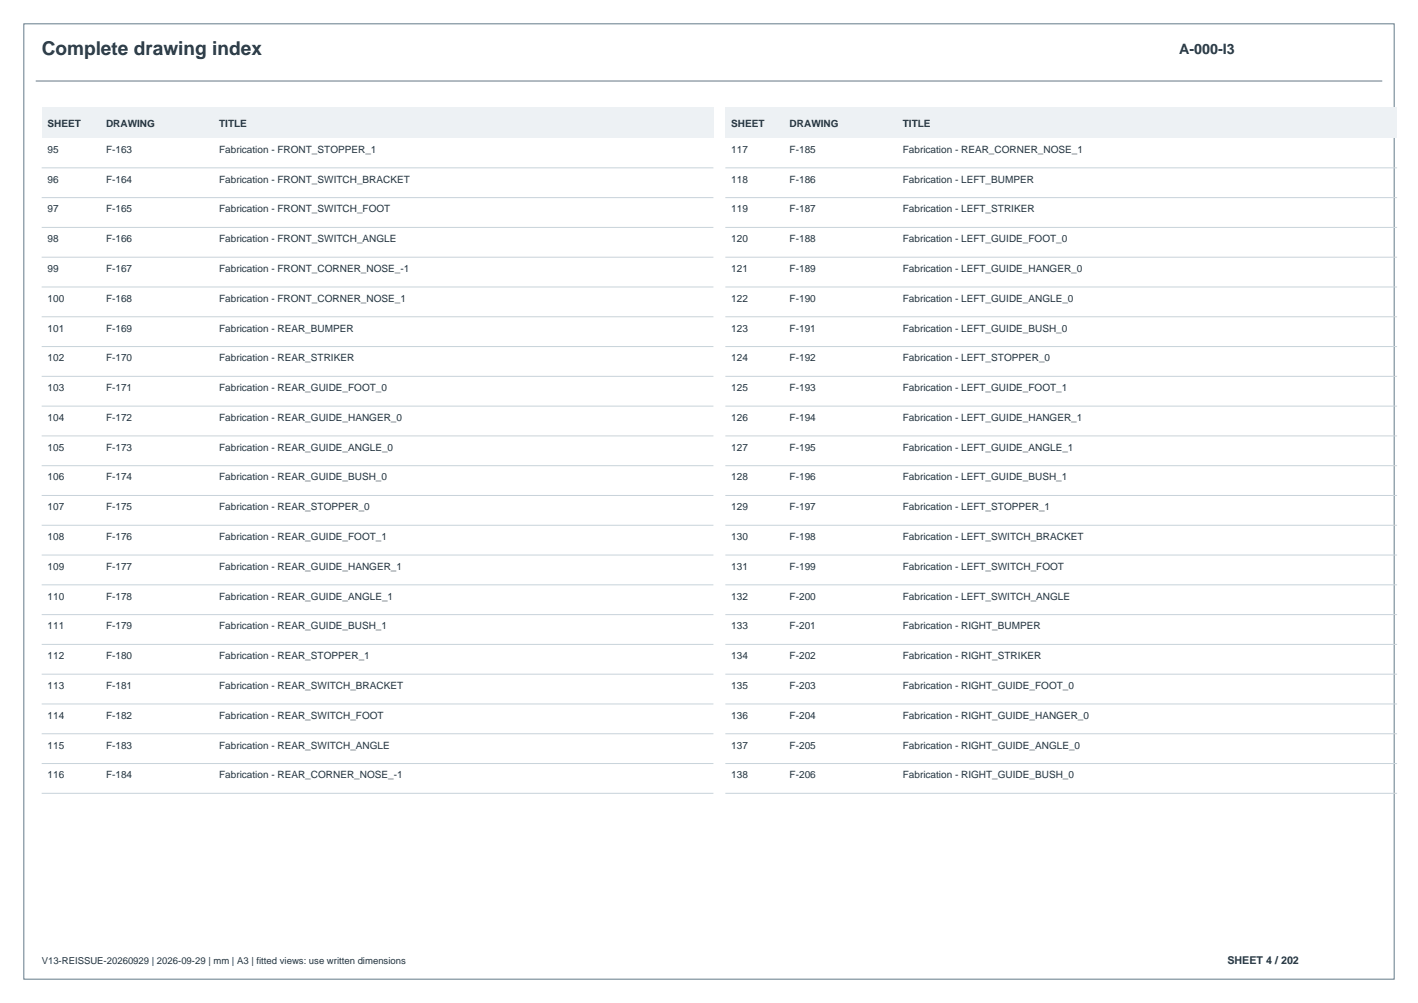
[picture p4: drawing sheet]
<svg xmlns="http://www.w3.org/2000/svg" width="420mm" height="297mm" viewBox="0 0 420 297" stroke-linecap="round" stroke-linejoin="round" font-family="sans-serif">
<defs><g id="words">
<text font-size="5.6" fill="#24343f" x="12.3" y="16.2">Complete drawing index</text>
<text font-size="4.2" fill="#24343f" x="349.2" y="15.9">A-000-I3</text>
<text font-size="3.2" fill="#24343f" x="363.6" y="285.4">SHEET 4 / 202</text>
<g font-size="3" fill="#24343f">
<text x="14.1" y="37.7">SHEET</text>
<text x="31.4" y="37.7">DRAWING</text>
<text x="64.9" y="37.7">TITLE</text>
<text x="216.6" y="37.7">SHEET</text>
<text x="233.9" y="37.7">DRAWING</text>
<text x="267.4" y="37.7">TITLE</text>
<text x="14.1" y="45.3">95</text>
<text x="31.4" y="45.3">F-163</text>
<text x="64.9" y="45.3">Fabrication - FRONT_STOPPER_1</text>
<text x="216.6" y="45.3">117</text>
<text x="233.9" y="45.3">F-185</text>
<text x="267.4" y="45.3">Fabrication - REAR_CORNER_NOSE_1</text>
<text x="14.1" y="54.1">96</text>
<text x="31.4" y="54.1">F-164</text>
<text x="64.9" y="54.1">Fabrication - FRONT_SWITCH_BRACKET</text>
<text x="216.6" y="54.1">118</text>
<text x="233.9" y="54.1">F-186</text>
<text x="267.4" y="54.1">Fabrication - LEFT_BUMPER</text>
<text x="14.1" y="62.9">97</text>
<text x="31.4" y="62.9">F-165</text>
<text x="64.9" y="62.9">Fabrication - FRONT_SWITCH_FOOT</text>
<text x="216.6" y="62.9">119</text>
<text x="233.9" y="62.9">F-187</text>
<text x="267.4" y="62.9">Fabrication - LEFT_STRIKER</text>
<text x="14.1" y="71.7">98</text>
<text x="31.4" y="71.7">F-166</text>
<text x="64.9" y="71.7">Fabrication - FRONT_SWITCH_ANGLE</text>
<text x="216.6" y="71.7">120</text>
<text x="233.9" y="71.7">F-188</text>
<text x="267.4" y="71.7">Fabrication - LEFT_GUIDE_FOOT_0</text>
<text x="14.1" y="80.5">99</text>
<text x="31.4" y="80.5">F-167</text>
<text x="64.9" y="80.5">Fabrication - FRONT_CORNER_NOSE_-1</text>
<text x="216.6" y="80.5">121</text>
<text x="233.9" y="80.5">F-189</text>
<text x="267.4" y="80.5">Fabrication - LEFT_GUIDE_HANGER_0</text>
<text x="14.1" y="89.4">100</text>
<text x="31.4" y="89.4">F-168</text>
<text x="64.9" y="89.4">Fabrication - FRONT_CORNER_NOSE_1</text>
<text x="216.6" y="89.4">122</text>
<text x="233.9" y="89.4">F-190</text>
<text x="267.4" y="89.4">Fabrication - LEFT_GUIDE_ANGLE_0</text>
<text x="14.1" y="98.2">101</text>
<text x="31.4" y="98.2">F-169</text>
<text x="64.9" y="98.2">Fabrication - REAR_BUMPER</text>
<text x="216.6" y="98.2">123</text>
<text x="233.9" y="98.2">F-191</text>
<text x="267.4" y="98.2">Fabrication - LEFT_GUIDE_BUSH_0</text>
<text x="14.1" y="107">102</text>
<text x="31.4" y="107">F-170</text>
<text x="64.9" y="107">Fabrication - REAR_STRIKER</text>
<text x="216.6" y="107">124</text>
<text x="233.9" y="107">F-192</text>
<text x="267.4" y="107">Fabrication - LEFT_STOPPER_0</text>
<text x="14.1" y="115.8">103</text>
<text x="31.4" y="115.8">F-171</text>
<text x="64.9" y="115.8">Fabrication - REAR_GUIDE_FOOT_0</text>
<text x="216.6" y="115.8">125</text>
<text x="233.9" y="115.8">F-193</text>
<text x="267.4" y="115.8">Fabrication - LEFT_GUIDE_FOOT_1</text>
<text x="14.1" y="124.6">104</text>
<text x="31.4" y="124.6">F-172</text>
<text x="64.9" y="124.6">Fabrication - REAR_GUIDE_HANGER_0</text>
<text x="216.6" y="124.6">126</text>
<text x="233.9" y="124.6">F-194</text>
<text x="267.4" y="124.6">Fabrication - LEFT_GUIDE_HANGER_1</text>
<text x="14.1" y="133.5">105</text>
<text x="31.4" y="133.5">F-173</text>
<text x="64.9" y="133.5">Fabrication - REAR_GUIDE_ANGLE_0</text>
<text x="216.6" y="133.5">127</text>
<text x="233.9" y="133.5">F-195</text>
<text x="267.4" y="133.5">Fabrication - LEFT_GUIDE_ANGLE_1</text>
<text x="14.1" y="142.3">106</text>
<text x="31.4" y="142.3">F-174</text>
<text x="64.9" y="142.3">Fabrication - REAR_GUIDE_BUSH_0</text>
<text x="216.6" y="142.3">128</text>
<text x="233.9" y="142.3">F-196</text>
<text x="267.4" y="142.3">Fabrication - LEFT_GUIDE_BUSH_1</text>
<text x="14.1" y="151.1">107</text>
<text x="31.4" y="151.1">F-175</text>
<text x="64.9" y="151.1">Fabrication - REAR_STOPPER_0</text>
<text x="216.6" y="151.1">129</text>
<text x="233.9" y="151.1">F-197</text>
<text x="267.4" y="151.1">Fabrication - LEFT_STOPPER_1</text>
<text x="14.1" y="159.9">108</text>
<text x="31.4" y="159.9">F-176</text>
<text x="64.9" y="159.9">Fabrication - REAR_GUIDE_FOOT_1</text>
<text x="216.6" y="159.9">130</text>
<text x="233.9" y="159.9">F-198</text>
<text x="267.4" y="159.9">Fabrication - LEFT_SWITCH_BRACKET</text>
<text x="14.1" y="168.7">109</text>
<text x="31.4" y="168.7">F-177</text>
<text x="64.9" y="168.7">Fabrication - REAR_GUIDE_HANGER_1</text>
<text x="216.6" y="168.7">131</text>
<text x="233.9" y="168.7">F-199</text>
<text x="267.4" y="168.7">Fabrication - LEFT_SWITCH_FOOT</text>
<text x="14.1" y="177.5">110</text>
<text x="31.4" y="177.5">F-178</text>
<text x="64.9" y="177.5">Fabrication - REAR_GUIDE_ANGLE_1</text>
<text x="216.6" y="177.5">132</text>
<text x="233.9" y="177.5">F-200</text>
<text x="267.4" y="177.5">Fabrication - LEFT_SWITCH_ANGLE</text>
<text x="14.1" y="186.4">111</text>
<text x="31.4" y="186.4">F-179</text>
<text x="64.9" y="186.4">Fabrication - REAR_GUIDE_BUSH_1</text>
<text x="216.6" y="186.4">133</text>
<text x="233.9" y="186.4">F-201</text>
<text x="267.4" y="186.4">Fabrication - RIGHT_BUMPER</text>
<text x="14.1" y="195.2">112</text>
<text x="31.4" y="195.2">F-180</text>
<text x="64.9" y="195.2">Fabrication - REAR_STOPPER_1</text>
<text x="216.6" y="195.2">134</text>
<text x="233.9" y="195.2">F-202</text>
<text x="267.4" y="195.2">Fabrication - RIGHT_STRIKER</text>
<text x="14.1" y="204">113</text>
<text x="31.4" y="204">F-181</text>
<text x="64.9" y="204">Fabrication - REAR_SWITCH_BRACKET</text>
<text x="216.6" y="204">135</text>
<text x="233.9" y="204">F-203</text>
<text x="267.4" y="204">Fabrication - RIGHT_GUIDE_FOOT_0</text>
<text x="14.1" y="212.8">114</text>
<text x="31.4" y="212.8">F-182</text>
<text x="64.9" y="212.8">Fabrication - REAR_SWITCH_FOOT</text>
<text x="216.6" y="212.8">136</text>
<text x="233.9" y="212.8">F-204</text>
<text x="267.4" y="212.8">Fabrication - RIGHT_GUIDE_HANGER_0</text>
<text x="14.1" y="221.6">115</text>
<text x="31.4" y="221.6">F-183</text>
<text x="64.9" y="221.6">Fabrication - REAR_SWITCH_ANGLE</text>
<text x="216.6" y="221.6">137</text>
<text x="233.9" y="221.6">F-205</text>
<text x="267.4" y="221.6">Fabrication - RIGHT_GUIDE_ANGLE_0</text>
<text x="14.1" y="230.5">116</text>
<text x="31.4" y="230.5">F-184</text>
<text x="64.9" y="230.5">Fabrication - REAR_CORNER_NOSE_-1</text>
<text x="216.6" y="230.5">138</text>
<text x="233.9" y="230.5">F-206</text>
<text x="267.4" y="230.5">Fabrication - RIGHT_GUIDE_BUSH_0</text>
</g>
<text font-size="2.8" fill="#24343f" x="12.3" y="285.4">V13-REISSUE-20260929 | 2026-09-29 | mm | A3 | fitted views: use written dimensions</text>
</g></defs>
<path d="M7.1 7.1h405.8v282.8h-405.8z" fill="none" stroke="#647b8a" stroke-width=".3"/>
<path d="M10.6 24h398.8" fill="none" stroke="#607687" stroke-width=".3"/>
<path d="M12.3 31.7h199v9.2h-199z" fill-rule="evenodd" fill="#edf1f4"/>
<g fill="none" stroke="#c8d3da" stroke-width=".3">
<path d="M12.3 49.7h199M12.3 58.5h199M12.3 67.3h199M12.3 76.2h199M12.3 85h199M12.3 93.8h199M12.3 102.6h199M12.3 111.4h199M12.3 120.3h199M12.3 129.1h199M12.3 137.9h199M12.3 146.7h199"/>
<path d="M12.3 155.5h199M12.3 164.4h199M12.3 173.2h199M12.3 182h199M12.3 190.8h199M12.3 199.6h199M12.3 208.5h199M12.3 217.3h199M12.3 226.1h199M12.3 234.9h199"/>
</g>
<path d="M214.8 31.7h199v9.2h-199z" fill-rule="evenodd" fill="#edf1f4"/>
<g fill="none" stroke="#c8d3da" stroke-width=".3">
<path d="M214.8 49.7h199M214.8 58.5h199M214.8 67.3h199M214.8 76.2h199M214.8 85h199M214.8 93.8h199M214.8 102.6h199M214.8 111.4h199M214.8 120.3h199M214.8 129.1h199M214.8 137.9h199M214.8 146.7h199"/>
<path d="M214.8 155.5h199M214.8 164.4h199M214.8 173.2h199M214.8 182h199M214.8 190.8h199M214.8 199.6h199M214.8 208.5h199M214.8 217.3h199M214.8 226.1h199M214.8 234.9h199"/>
</g>
<use href="#words"/>
</svg>
